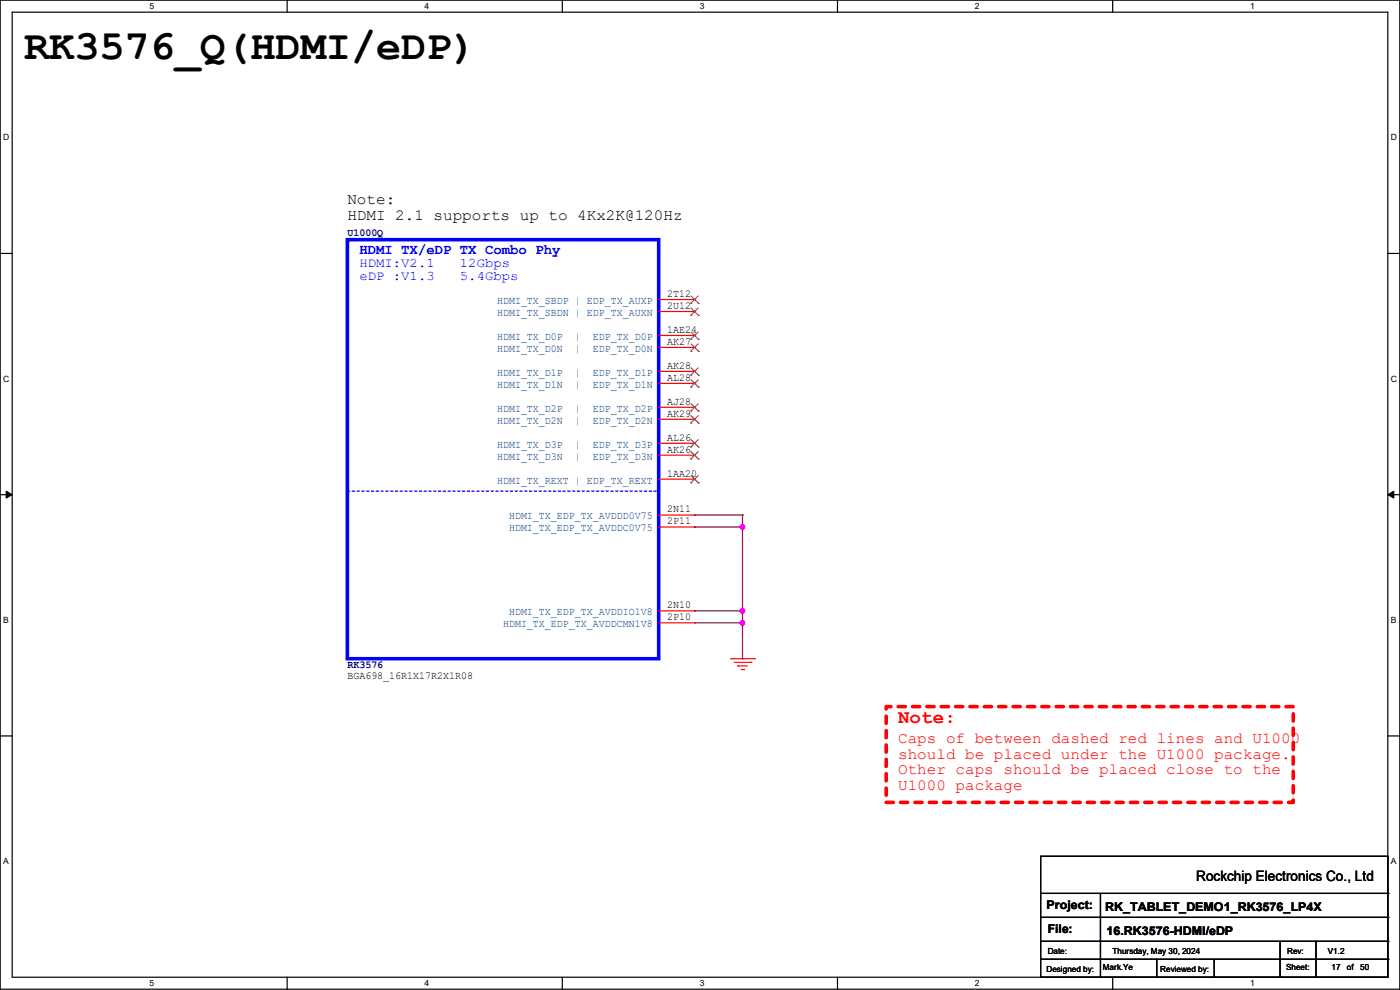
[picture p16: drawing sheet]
<svg xmlns="http://www.w3.org/2000/svg" width="297mm" height="210mm" viewBox="0 0 297 210" stroke-linecap="round" stroke-linejoin="round" font-family="sans-serif">
<defs><g id="words">
<text font-size="8.9" x="5.1" y="12.5">RK3576_Q(HDMI/eDP)</text>
<text font-size="4.1" fill="#f00" x="190.5" y="153.3">Note:</text>
<g font-size="3.3">
<text x="73.7" y="43.3">Note:</text>
<text x="73.7" y="46.6">HDMI 2.1 supports up to 4Kx2K@120Hz</text>
</g>
<g font-size="3.3" fill="#f00">
<text x="190.5" y="157.6">Caps of between dashed red lines and U1000</text>
<text x="190.5" y="160.9">should be placed under the U1000 package.</text>
<text x="190.5" y="164.2">Other caps should be placed close to the</text>
<text x="190.5" y="167.5">U1000 package</text>
</g>
<text font-size="3" fill="#00f" x="76.2" y="53.9">HDMI TX/eDP TX Combo Phy</text>
<text font-size="3" x="253.8" y="186.9">Rockchip Electronics Co., Ltd</text>
<g font-size="2.8" fill="#00f">
<text x="76.2" y="56.6">HDMI:V2.1</text>
<text x="76.2" y="59.4">eDP :V1.3</text>
<text x="97.6" y="56.6">12Gbps</text>
<text x="97.6" y="59.4">5.4Gbps</text>
</g>
<g font-size="2.5">
<text x="222" y="192.9">Project:</text>
<text x="222.3" y="198">File:</text>
<text x="234.5" y="193.2">RK_TABLET_DEMO1_RK3576_LP4X</text>
<text x="234.7" y="198.2">16.RK3576-HDMI/eDP</text>
</g>
<g font-size="2.3" fill="#000080">
<text x="73.7" y="50.2">U1000Q</text>
<text x="73.7" y="141.6">RK3576</text>
</g>
<g font-size="2.3" fill="#004080">
<text x="105.5" y="64.5">HDMI_TX_SBDP | EDP_TX_AUXP</text>
<text x="105.5" y="67">HDMI_TX_SBDN | EDP_TX_AUXN</text>
<text x="105.5" y="72.1">HDMI_TX_D0P</text>
<text x="105.5" y="74.6">HDMI_TX_D0N</text>
<text x="122" y="72.1">|</text>
<text x="122" y="74.6">|</text>
<text x="125.8" y="72.1">EDP_TX_D0P</text>
<text x="125.8" y="74.6">EDP_TX_D0N</text>
<text x="105.5" y="79.7">HDMI_TX_D1P</text>
<text x="105.5" y="82.3">HDMI_TX_D1N</text>
<text x="122" y="79.7">|</text>
<text x="122" y="82.3">|</text>
<text x="125.8" y="79.7">EDP_TX_D1P</text>
<text x="125.8" y="82.3">EDP_TX_D1N</text>
<text x="105.5" y="87.3">HDMI_TX_D2P</text>
<text x="105.5" y="89.9">HDMI_TX_D2N</text>
<text x="122" y="87.3">|</text>
<text x="122" y="89.9">|</text>
<text x="125.8" y="87.3">EDP_TX_D2P</text>
<text x="125.8" y="89.9">EDP_TX_D2N</text>
<text x="105.5" y="95">HDMI_TX_D3P</text>
<text x="122" y="95">|</text>
<text x="125.8" y="95">EDP_TX_D3P</text>
<text x="105.5" y="97.5">HDMI_TX_D3N</text>
<text x="122" y="97.5">|</text>
<text x="125.8" y="97.5">EDP_TX_D3N</text>
<text x="105.5" y="102.6">HDMI_TX_REXT | EDP_TX_REXT</text>
<text x="108" y="110.2">HDMI_TX_EDP_TX_AVDDD0V75</text>
<text x="108" y="112.7">HDMI_TX_EDP_TX_AVDDC0V75</text>
<text x="108" y="130.5">HDMI_TX_EDP_TX_AVDDIO1V8</text>
<text x="106.7" y="133.1">HDMI_TX_EDP_TX_AVDDCMN1V8</text>
</g>
<g font-size="2.3">
<text x="141.5" y="63">2T12</text>
<text x="141.5" y="65.5">2U12</text>
<text x="141.5" y="70.6">1AE24</text>
<text x="141.5" y="73.2">AK27</text>
<text x="141.5" y="78.2">AK28</text>
<text x="141.5" y="80.8">AL28</text>
<text x="141.5" y="85.9">AJ28</text>
<text x="141.5" y="88.4">AK29</text>
<text x="141.5" y="93.5">AL26</text>
<text x="141.5" y="96">AK26</text>
<text x="141.5" y="101.1">1AA20</text>
<text x="141.5" y="108.7">2N11</text>
<text x="141.5" y="111.3">2P11</text>
<text x="141.5" y="129">2N10</text>
<text x="141.5" y="131.6">2P10</text>
<text x="73.7" y="144.1">BGA698_16R1X17R2X1R08</text>
</g>
<g font-size="1.8">
<text x="31.7" y="1.9">5</text>
<text x="90.1" y="1.9">4</text>
<text x="148.5" y="1.9">3</text>
<text x="206.8" y="1.9">2</text>
<text x="265.2" y="1.9">1</text>
<text x=".7" y="29.8">D</text>
<text x="295.1" y="29.8">D</text>
<text x=".7" y="80.9">C</text>
<text x="295.1" y="80.9">C</text>
<text x=".7" y="132.1">B</text>
<text x="295.1" y="132.1">B</text>
<text x=".7" y="183.3">A</text>
<text x="295.1" y="183.3">A</text>
<text x="222.3" y="202.3">Date:</text>
<text x="236" y="202.3">Thursday, May 30, 2024</text>
<text x="273.1" y="202.3">Rev:</text>
<text x="281.7" y="202.3">V1.2</text>
<text x="31.7" y="209.2">5</text>
<text x="90.1" y="209.2">4</text>
<text x="148.5" y="209.2">3</text>
<text x="206.8" y="209.2">2</text>
<text x="222" y="206.1">Designed by:</text>
<text x="234" y="205.9">Mark.Ye</text>
<text x="246.2" y="206.1">Reviewed by:</text>
<text x="265.2" y="209.2">1</text>
<text x="272.8" y="205.9">Sheet:</text>
<text x="282.5" y="205.9">17</text>
<text x="285.7" y="205.9">of</text>
<text x="288.6" y="205.9">50</text>
</g>
</g></defs>
<path d="M0 0h297v209.8h-297zM2.6 2.6h291.8v204.7h-291.8z" fill="none" stroke="#000" stroke-width=".25"/>
<g fill="#fff">
<path d="M31.7 .3h1v2h-1z"/>
<path d="M31.7 207.6h1v1.9h-1z"/>
</g>
<path d="M60.9 0v2.6M60.9 207.3v2.5" fill="none" stroke="#000" stroke-width=".25"/>
<g fill="#fff">
<path d="M90.1 .3h1v2h-1z"/>
<path d="M90.1 207.6h1v1.9h-1z"/>
</g>
<path d="M119.3 0v2.6M119.3 207.3v2.5" fill="none" stroke="#000" stroke-width=".25"/>
<g fill="#fff">
<path d="M148.5 .3h.9v2h-.9z"/>
<path d="M148.5 207.6h.9v1.9h-.9z"/>
</g>
<path d="M177.7 0v2.6M177.7 207.3v2.5" fill="none" stroke="#000" stroke-width=".25"/>
<g fill="#fff">
<path d="M206.8 .3h1v2h-1z"/>
<path d="M206.8 207.6h1v1.9h-1z"/>
</g>
<path d="M236.1 0v2.6M236.1 207.3v2.5" fill="none" stroke="#000" stroke-width=".25"/>
<g fill="#fff">
<path d="M265.2 .3h1v2h-1z"/>
<path d="M265.2 207.6h1v1.9h-1z"/>
<path d="M.7 28.2h1.2v1.9h-1.2z"/>
<path d="M295.1 28.2h1.2v1.9h-1.2z"/>
<path d="M.7 79.3h1.2v2h-1.2z"/>
<path d="M295.1 79.3h1.2v2h-1.2z"/>
</g>
<path d="M0 53.8h2.6M294.4 53.8h2.6" fill="none" stroke="#000" stroke-width=".25"/>
<g fill="#fff">
<path d="M.7 130.5h1.2v2h-1.2z"/>
<path d="M295.1 130.5h1.1v2h-1.1z"/>
</g>
<path d="M0 104.9h2.6M294.4 104.9h2.6" fill="none" stroke="#000" stroke-width=".25"/>
<path d="M1.3 104.2l1.3 .7-1.3 .8zM294.4 104.9l1.3-.7v1.5z" fill="#000" stroke="#000" stroke-width=".21"/>
<g fill="#fff">
<path d="M.7 181.7h1.2v2h-1.2z"/>
<path d="M295.1 181.7h1.1v2h-1.1z"/>
</g>
<g fill="none" stroke="#000" stroke-width=".25">
<path d="M0 156.1h2.6M294.4 156.1h2.6M220.8 181.7h73.6v25.6h-73.6zM220.8 189.5h73.6M220.8 194.6h73.6M220.8 199.7h73.6M233.5 189.5v17.8M271.6 199.7v7.6M279.2 199.7v7.6M294.4 189.5h.1M294.4 194.6h.1M294.4 199.7h.1"/>
<path d="M220.8 203.5h73.6M233.5 207.3h.1M245.4 207.3h.1M245.4 203.5v3.8M257.6 207.3h.1M257.6 203.5v3.8M271.6 207.3h.1M279.2 207.3h.1M294.4 203.5h.1"/>
</g>
<path d="M188 149.9h86.4v20.3h-86.4z" fill="none" stroke="#f00" stroke-width=".76" stroke-dasharray="1.5 1.5"/>
<g fill="none" stroke="#f00" stroke-width=".25">
<path d="M139.7 63.5h7.7M139.7 66.1h7.7M139.7 71.2h7.7M139.7 73.7h7.7M139.7 78.8h7.7M147.4 63.5h.1M147.4 66.1h.1M147.4 71.2h.1M147.4 73.7h.1M147.4 78.8h.1M139.7 81.3h7.7M139.7 86.4h7.7"/>
<path d="M139.7 88.9h7.7M139.7 94h7.7M139.7 96.6h7.7M147.4 81.3h.1M147.4 86.4h.1M147.4 88.9h.1M147.4 94h.1M147.4 96.6h.1M139.7 101.6h7.7M139.7 109.3h7.7M139.7 111.8h7.7M147.4 101.6h.1"/>
<path d="M147.4 109.3h.1M147.4 111.8h.1M139.7 129.6h7.7M139.7 132.1h7.7M147.4 129.6h.1M147.4 132.1h.1M155 139.7h5.1M160.1 139.7h.1M155.7 140.5h3.6M156.5 141.3h.1M156.5 141.3h2M157.3 142h.5"/>
<path d="M157.8 142h.1M159.3 140.5h.1"/>
</g>
<path d="M73.7 50.8h66v88.9h-66z" fill="none" stroke="#00f" stroke-width=".76"/>
<path d="M73.7 104.2h66M139.7 104.2h.1" fill="none" stroke="#00f" stroke-width=".25" stroke-dasharray=".5 .5"/>
<g fill="none" stroke="#804000" stroke-width=".21">
<path d="M146.6 64.3h.1M146.6 66.9h.1M146.6 72h.1M146.6 74.5h.1M146.6 79.6h.1M146.6 62.8l1.6 1.5M146.6 65.3l1.6 1.6M146.6 70.4l1.6 1.6M146.6 72.9l1.6 1.6M146.6 78l1.6 1.6M148.1 62.8l-1.5 1.5M148.1 65.3l-1.5 1.6"/>
<path d="M148.1 70.4l-1.5 1.6M148.1 72.9l-1.5 1.6M148.1 78l-1.5 1.6M148.2 64.3h.1M148.2 66.9h.1M148.2 72h.1M148.2 74.5h.1M148.2 79.6h.1M146.6 82.1h.1M146.6 87.2h.1M146.6 89.7h.1M146.6 94.8h.1"/>
<path d="M146.6 97.4h.1M146.6 80.6l1.6 1.5M146.6 85.6l1.6 1.6M146.6 88.2l1.6 1.5M146.6 93.3l1.6 1.5M146.6 95.8l1.6 1.6M148.1 80.6l-1.5 1.5M148.1 85.6l-1.5 1.6M148.1 88.2l-1.5 1.5M148.1 93.3l-1.5 1.5M148.1 95.8l-1.5 1.6M148.2 82.1h.1"/>
<path d="M148.2 87.2h.1M148.2 89.7h.1M148.2 94.8h.1M148.2 97.4h.1M146.6 102.4h.1M146.6 100.9l1.6 1.5M148.1 100.9l-1.5 1.5M148.2 102.4h.1"/>
</g>
<path d="M147.4 109.3h10.1M147.4 111.8h10.1M157.5 109.3h.1M157.5 111.8h.1M157.5 109.3v30.4M147.4 129.6h.1M147.4 129.6h10.1M147.4 132.1h10.1M157.5 132.1h.1M157.5 139.7h.1M157.5 129.6h.1" fill="none" stroke="#800040" stroke-width=".25"/>
<g fill="#f0f" stroke="#f0f" stroke-width=".25">
<circle cx="157.5" cy="129.6" r=".49"/>
<circle cx="157.5" cy="132.1" r=".49"/>
<circle cx="157.5" cy="111.8" r=".49"/>
</g>
<use href="#words"/>
</svg>
